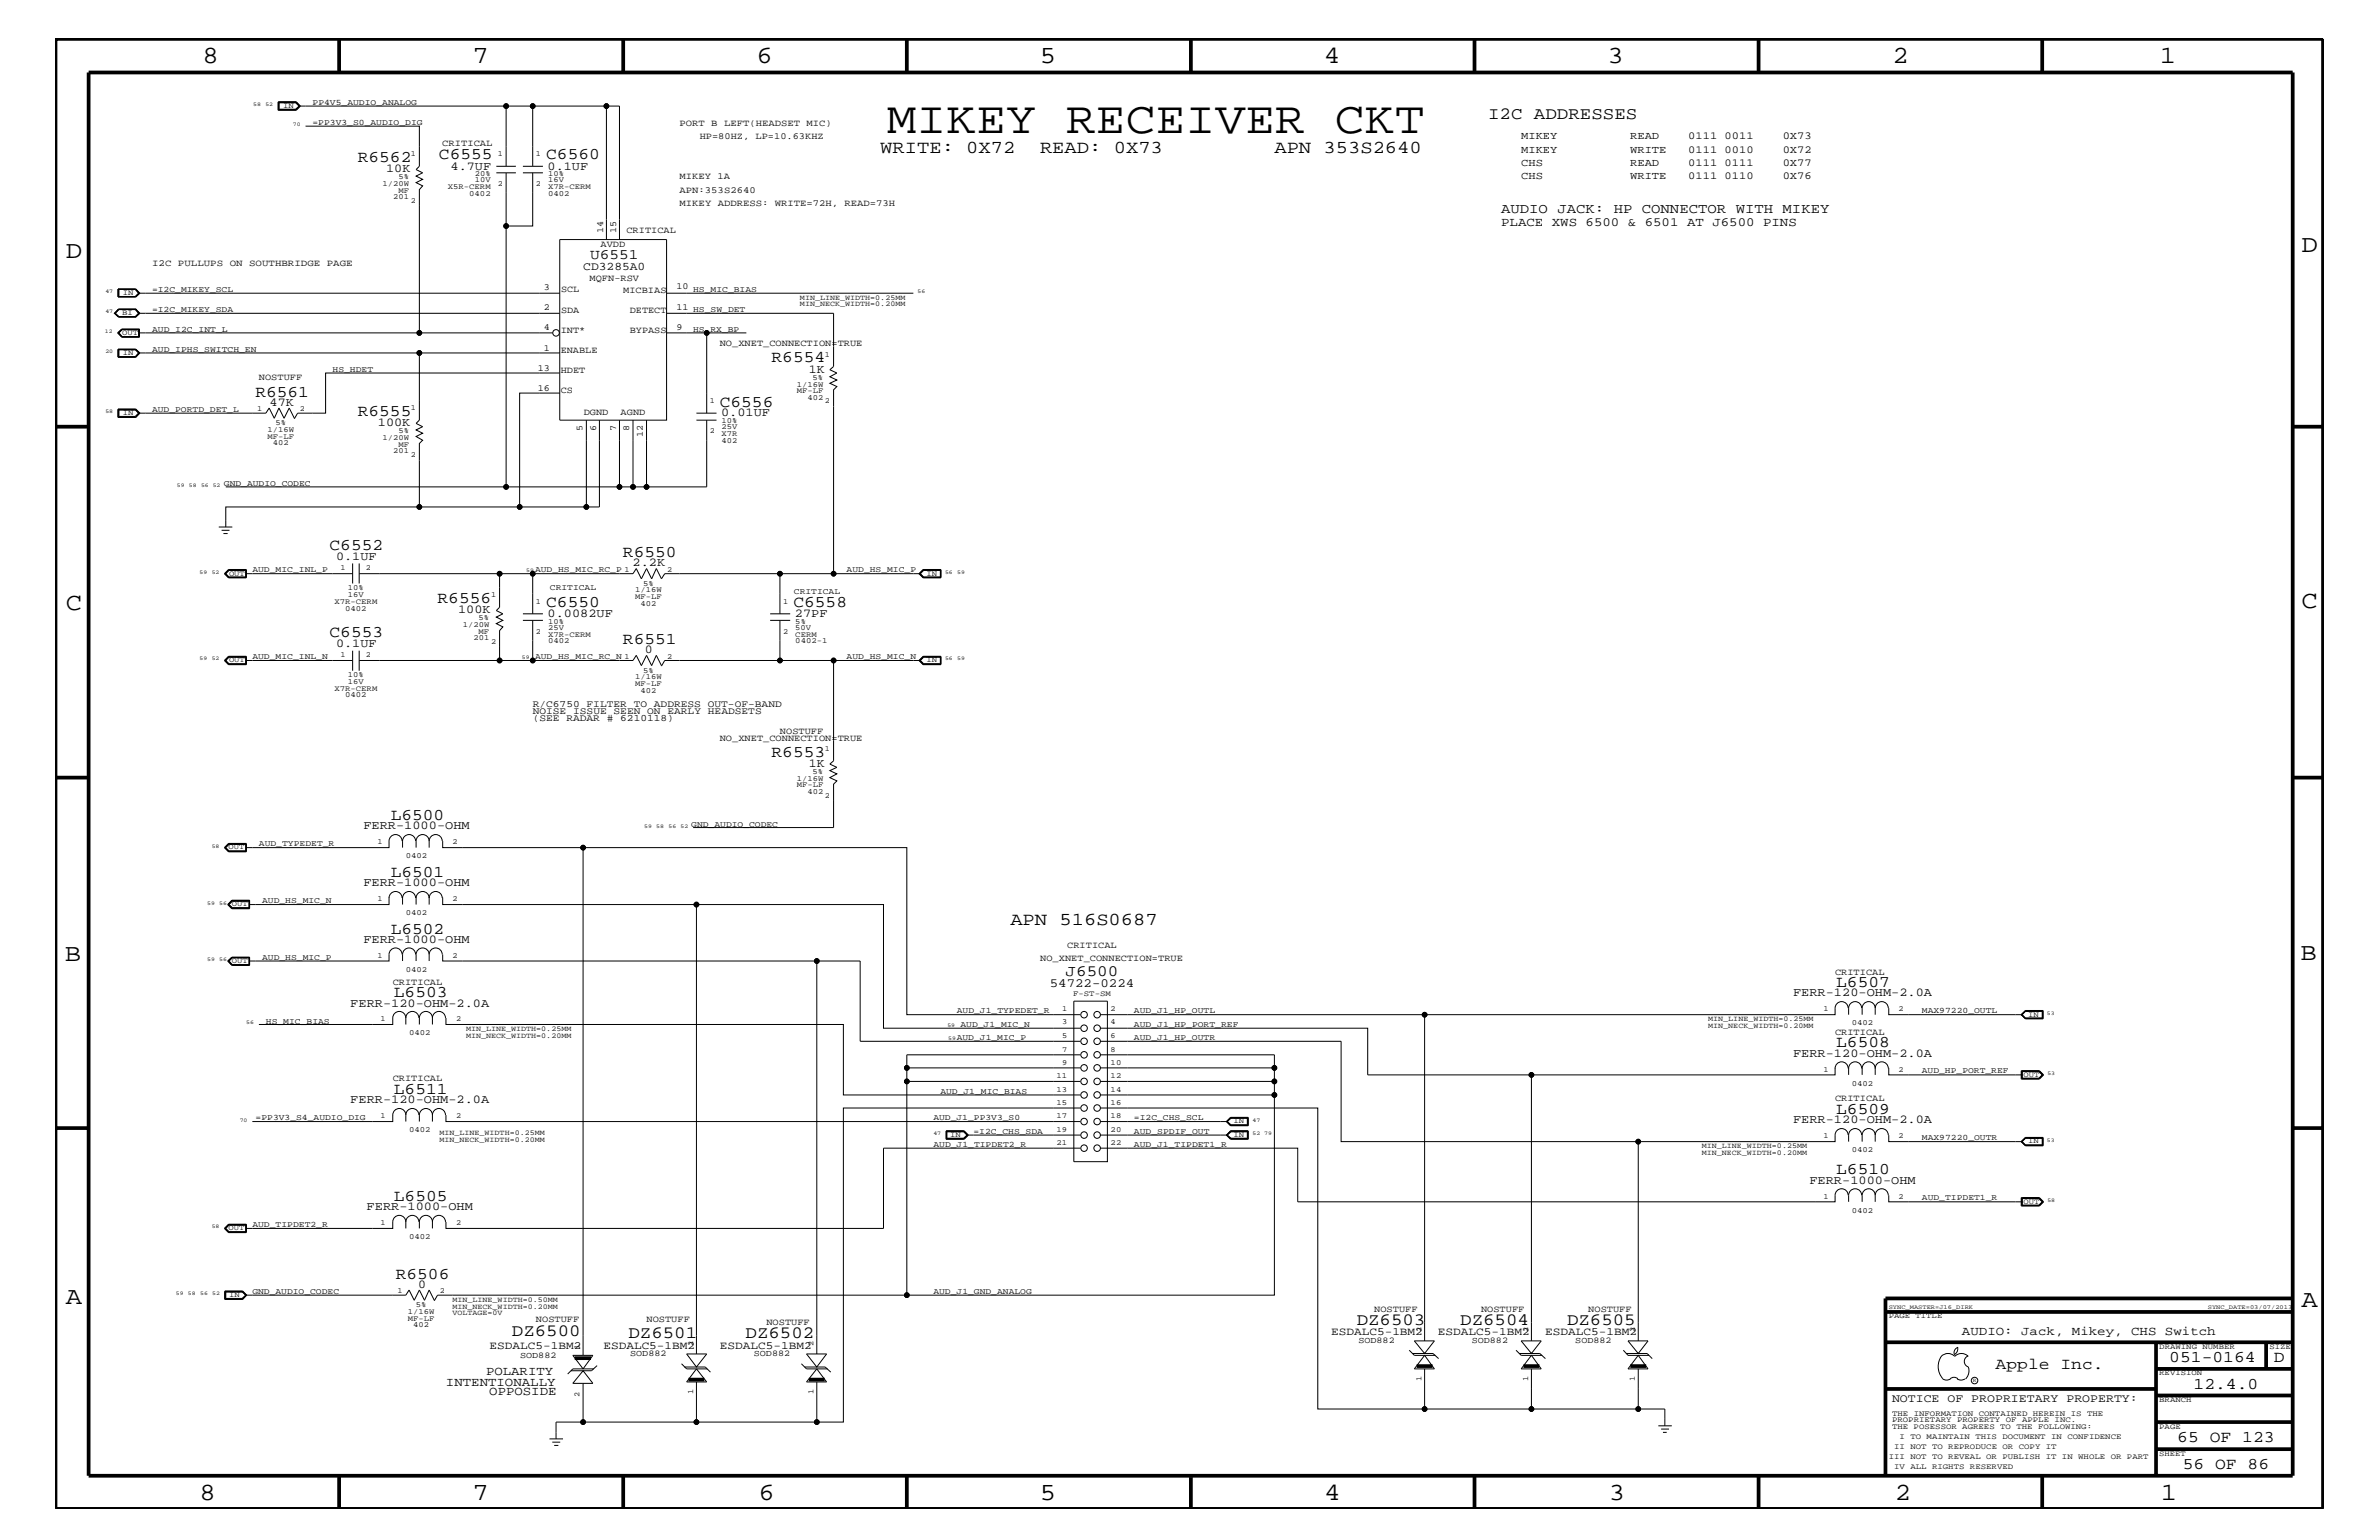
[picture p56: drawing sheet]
<svg xmlns="http://www.w3.org/2000/svg" width="432mm" height="279mm" viewBox="0 0 432 279" stroke-linecap="round" stroke-linejoin="round" font-family="sans-serif">
<defs><g id="words">
<text font-size="8.2" x="161" y="24.1">MIKEY RECEIVER CKT</text>
<g font-size="4.5">
<text x="36.7" y="11.5">8</text>
<text x="85.8" y="11.5">7</text>
<text x="137.3" y="11.5">6</text>
<text x="188.7" y="11.5">5</text>
<text x="240.3" y="11.5">4</text>
<text x="291.8" y="11.5">3</text>
<text x="343.5" y="11.5">2</text>
<text x="392" y="11.5">1</text>
<text x="11.9" y="46.8">D</text>
<text x="417.7" y="45.7">D</text>
<text x="11.9" y="110.6">C</text>
<text x="417.7" y="110.3">C</text>
<text x="11.8" y="174.3">B</text>
<text x="417.6" y="174.2">B</text>
<text x="11.9" y="236.7">A</text>
<text x="417.7" y="237.1">A</text>
<text x="36.2" y="272.1">8</text>
<text x="85.8" y="272.1">7</text>
<text x="137.7" y="272.1">6</text>
<text x="188.7" y="272.1">5</text>
<text x="240.4" y="272.1">4</text>
<text x="292" y="272.1">3</text>
<text x="343.9" y="272.1">2</text>
<text x="392.2" y="272.1">1</text>
</g>
<g font-size="3.3">
<text x="159.8" y="27.7">WRITE: 0X72</text>
<text x="188.8" y="27.7">READ: 0X73</text>
<text x="231.3" y="27.7">APN 353S2640</text>
<text x="183.4" y="167.8">APN 516S0687</text>
</g>
<g font-size="3.1">
<text x="270.1" y="21.6">I2C ADDRESSES</text>
<text x="92.9" y="242.4">DZ6500</text>
<text x="114.1" y="242.8">DZ6501</text>
<text x="135.3" y="242.8">DZ6502</text>
<text x="246.3" y="240.3">DZ6503</text>
<text x="265" y="240.3">DZ6504</text>
<text x="284.4" y="240.3">DZ6505</text>
</g>
<g font-size="3">
<text x="64.9" y="29.4">R6562</text>
<text x="79.7" y="28.9">C6555</text>
<text x="99.1" y="28.9">C6560</text>
<text x="140" y="65.7">R6554</text>
<text x="46.4" y="72">R6561</text>
<text x="64.9" y="75.5">R6555</text>
<text x="130.6" y="73.8">C6556</text>
<text x="59.8" y="99.9">C6552</text>
<text x="113.1" y="101">R6550</text>
<text x="79.4" y="109.4">R6556</text>
<text x="99.1" y="110.2">C6550</text>
<text x="144" y="110.2">C6558</text>
<text x="59.8" y="115.6">C6553</text>
<text x="113.1" y="116.8">R6551</text>
<text x="140" y="137.3">R6553</text>
<text x="70.9" y="148.8">L6500</text>
<text x="70.9" y="159.1">L6501</text>
<text x="70.9" y="169.4">L6502</text>
<text x="333.3" y="179.1">L6507</text>
<text x="71.5" y="181">L6503</text>
<text x="333.3" y="190">L6508</text>
<text x="71.5" y="198.5">L6511</text>
<text x="333.3" y="202.1">L6509</text>
<text x="333.3" y="213">L6510</text>
<text x="71.5" y="217.9">L6505</text>
<text x="71.8" y="232">R6506</text>
<text x="362.2" y="248.4">Apple Inc.</text>
<text x="393.7" y="247.1">051-0164</text>
<text x="398.1" y="252">12.4.0</text>
<text x="412.7" y="247.1">D</text>
<text x="395.2" y="261.6">65 OF 123</text>
<text x="396.2" y="266.6">56 OF 86</text>
</g>
<text font-size="2.9" x="193.4" y="177.1">J6500</text>
<text font-size="2.6" x="107.1" y="47">U6551</text>
<text font-size="2.5" x="272.5" y="38.6">AUDIO JACK: HP CONNECTOR WITH MIKEY</text>
<g font-size="2.3">
<text x="272.5" y="41">PLACE XWS 6500 &amp; 6501 AT J6500 PINS</text>
<text x="190.5" y="179">54722-0224</text>
<text x="356.1" y="242.3">AUDIO: Jack, Mikey, CHS Switch</text>
<text x="80.9" y="251.4">INTENTIONALLY</text>
<text x="88.2" y="249.5">POLARITY</text>
<text x="88.8" y="253.2">OPPOSIDE</text>
</g>
<g font-size="2.2">
<text x="70.1" y="31.2">10K</text>
<text x="81.8" y="30.8">4.7UF</text>
<text x="99.4" y="30.8">0.1UF</text>
<text x="146.8" y="67.6">1K</text>
<text x="48.9" y="73.7">47K</text>
<text x="68.6" y="77.3">100K</text>
<text x="130.9" y="75.6">0.01UF</text>
<text x="61" y="101.6">0.1UF</text>
<text x="114.8" y="102.7">2.2K</text>
<text x="83.1" y="111.2">100K</text>
<text x="99.4" y="112">0.0082UF</text>
<text x="144.3" y="112">27PF</text>
<text x="61" y="117.4">0.1UF</text>
<text x="117.1" y="118.5">0</text>
<text x="146.8" y="139.1">1K</text>
<text x="66" y="150.5">FERR-1000-OHM</text>
<text x="66" y="160.8">FERR-1000-OHM</text>
<text x="66" y="171.1">FERR-1000-OHM</text>
<text x="63.6" y="182.7">FERR-120-OHM-2.0A</text>
<text x="325.5" y="180.8">FERR-120-OHM-2.0A</text>
<text x="325.5" y="191.7">FERR-120-OHM-2.0A</text>
<text x="63.6" y="200.2">FERR-120-OHM-2.0A</text>
<text x="325.5" y="203.8">FERR-120-OHM-2.0A</text>
<text x="328.4" y="214.7">FERR-1000-OHM</text>
<text x="66.5" y="219.6">FERR-1000-OHM</text>
<text x="75.9" y="233.7">0</text>
</g>
<g font-size="2.1">
<text x="105.9" y="49.1">CD3285A0</text>
<text x="343.4" y="254.4">NOTICE OF PROPRIETARY PROPERTY:</text>
</g>
<g font-size="2">
<text x="88.9" y="244.7">ESDALC5-1BM2</text>
<text x="109.5" y="244.7">ESDALC5-1BM2</text>
<text x="130.7" y="244.7">ESDALC5-1BM2</text>
<text x="241.6" y="242.3">ESDALC5-1BM2</text>
<text x="261" y="242.3">ESDALC5-1BM2</text>
<text x="280.5" y="242.3">ESDALC5-1BM2</text>
</g>
<g font-size="1.9">
<text x="276.1" y="25.3">MIKEY</text>
<text x="276.1" y="27.7">MIKEY</text>
<text x="295.9" y="25.3">READ</text>
<text x="295.9" y="27.7">WRITE</text>
<text x="306.4" y="25.3">0111 0011</text>
<text x="306.4" y="27.7">0111 0010</text>
<text x="323.6" y="25.3">0X73</text>
<text x="323.6" y="27.7">0X72</text>
<text x="276.1" y="32.5">CHS</text>
<text x="276.1" y="30.2">CHS</text>
<text x="295.9" y="32.5">WRITE</text>
<text x="295.9" y="30.2">READ</text>
<text x="306.4" y="32.5">0111 0110</text>
<text x="306.4" y="30.2">0111 0111</text>
<text x="323.6" y="32.5">0X76</text>
<text x="323.6" y="30.2">0X77</text>
</g>
<g font-size="1.8">
<text x="96.7" y="130.8">(SEE RADAR # 6210118)</text>
<text x="96.7" y="128.3">R/C6750 FILTER TO ADDRESS OUT-OF-BAND</text>
<text x="96.7" y="129.6">NOISE ISSUE SEEN ON EARLY HEADSETS</text>
</g>
<g font-size="1.7">
<text x="123.4" y="22.9">PORT B LEFT(HEADSET MIC)</text>
<text x="80.3" y="26.5">CRITICAL</text>
<text x="127" y="25.3">HP=80HZ, LP=10.63KHZ</text>
<text x="123.4" y="32.5">MIKEY 1A</text>
<text x="123.4" y="35">APN:353S2640</text>
<text x="123.4" y="37.4">MIKEY ADDRESS: WRITE=72H, READ=73H</text>
<text x="109" y="44.9">AVDD</text>
<text x="109.5" y="42.3" transform="rotate(-90 109.5 42.3)">14</text>
<text x="111.8" y="42.3" transform="rotate(-90 111.8 42.3)">15</text>
<text x="113.7" y="42.3">CRITICAL</text>
<text x="27.6" y="48.3">I2C PULLUPS ON SOUTHBRIDGE PAGE</text>
<text x="98.7" y="52.7">3</text>
<text x="101.9" y="53">SCL</text>
<text x="107" y="51">MQFN-RSV</text>
<text x="113.1" y="53.2">MICBIAS</text>
<text x="122.8" y="52.5">10</text>
<text x="98.7" y="59.9">4</text>
<text x="98.7" y="56.2">2</text>
<text x="101.9" y="56.8">SDA</text>
<text x="114.3" y="56.8">DETECT</text>
<text x="122.8" y="56.2">11</text>
<text x="122.8" y="59.8">9</text>
<text x="98.7" y="63.6">1</text>
<text x="101.8" y="64">ENABLE</text>
<text x="101.8" y="60.4">INT*</text>
<text x="114.3" y="60.4">BYPASS</text>
<text x="130.6" y="62.9">NO_XNET_CONNECTION=TRUE</text>
<text x="47" y="68.9">NOSTUFF</text>
<text x="97.6" y="70.9">16</text>
<text x="97.6" y="67.3">13</text>
<text x="101.8" y="71.3">CS</text>
<text x="101.8" y="67.7">HDET</text>
<text x="106" y="75.4">DGND</text>
<text x="112.6" y="75.4">AGND</text>
<text x="105.7" y="78.3" transform="rotate(-90 105.7 78.3)">5</text>
<text x="108.2" y="78.3" transform="rotate(-90 108.2 78.3)">6</text>
<text x="111.8" y="78.3" transform="rotate(-90 111.8 78.3)">7</text>
<text x="114.2" y="78.3" transform="rotate(-90 114.2 78.3)">8</text>
<text x="116.7" y="79.4" transform="rotate(-90 116.7 79.4)">12</text>
<text x="130.6" y="134.4">NO_XNET_CONNECTION=TRUE</text>
<text x="141.6" y="133.2">NOSTUFF</text>
<text x="193.7" y="172">CRITICAL</text>
<text x="71.3" y="178.7">CRITICAL</text>
<text x="188.8" y="174.4">NO_XNET_CONNECTION=TRUE</text>
<text x="333.1" y="176.8">CRITICAL</text>
<text x="333.1" y="187.7">CRITICAL</text>
<text x="71.3" y="196.2">CRITICAL</text>
<text x="333.1" y="199.8">CRITICAL</text>
<text x="97.3" y="239.9">NOSTUFF</text>
<text x="117.3" y="239.9">NOSTUFF</text>
<text x="249.4" y="238">NOSTUFF</text>
<text x="268.8" y="238">NOSTUFF</text>
<text x="288.3" y="238">NOSTUFF</text>
<text x="139.1" y="240.5">NOSTUFF</text>
</g>
<g font-size="1.6">
<text x="246.5" y="243.6">SOD882</text>
<text x="267.1" y="243.6">SOD882</text>
<text x="285.9" y="243.6">SOD882</text>
<text x="94.4" y="246.4">SOD882</text>
<text x="114.4" y="246.1">SOD882</text>
<text x="136.8" y="246.1">SOD882</text>
</g>
<g font-size="1.5">
<text x="56.7" y="19">PP4V5_AUDIO_ANALOG</text>
<text x="56.7" y="22.6">=PP3V3_S0_AUDIO_DIG</text>
<text x="27.6" y="52.9">=I2C_MIKEY_SCL</text>
<text x="125.8" y="52.9">HS_MIC_BIAS</text>
<text x="27.6" y="56.6">=I2C_MIKEY_SDA</text>
<text x="125.8" y="56.6">HS_SW_DET</text>
<text x="27.6" y="63.9">AUD_IPHS_SWITCH_EN</text>
<text x="27.6" y="60.2">AUD_I2C_INT_L</text>
<text x="125.8" y="60.2">HS_RX_BP</text>
<text x="60.4" y="67.5">HS_HDET</text>
<text x="27.6" y="74.7">AUD_PORTD_DET_L</text>
<text x="40.6" y="88.3">GND_AUDIO_CODEC</text>
<text x="45.8" y="103.8">AUD_MIC_INL_P</text>
<text x="97.1" y="103.8">AUD_HS_MIC_RC_P 1</text>
<text x="99.8" y="107.1">CRITICAL</text>
<text x="144.1" y="107.7">CRITICAL</text>
<text x="153.7" y="103.8">AUD_HS_MIC_P</text>
<text x="45.8" y="119.6">AUD_MIC_INL_N</text>
<text x="97.1" y="119.6">AUD_HS_MIC_RC_N 1</text>
<text x="153.7" y="119.6">AUD_HS_MIC_N</text>
<text x="47" y="153.5">AUD_TYPEDET_R</text>
<text x="125.5" y="150.1">GND_AUDIO_CODEC</text>
<text x="47.6" y="163.9">AUD_HS_MIC_N</text>
<text x="47.6" y="174.2">AUD_HS_MIC_P</text>
<text x="48.3" y="185.7">HS_MIC_BIAS</text>
<text x="173.7" y="183.8">AUD_J1_TYPEDET_R</text>
<text x="205.8" y="183.8">AUD_J1_HP_OUTL</text>
<text x="348.8" y="183.8">MAX97220_OUTL</text>
<text x="173.7" y="188.7">AUD_J1_MIC_P</text>
<text x="174.3" y="186.3">AUD_J1_MIC_N</text>
<text x="205.8" y="188.7">AUD_J1_HP_OUTR</text>
<text x="205.8" y="186.3">AUD_J1_HP_PORT_REF</text>
<text x="348.8" y="194.8">AUD_HP_PORT_REF</text>
<text x="46.4" y="203.2">=PP3V3_S4_AUDIO_DIG</text>
<text x="169.4" y="203.2">AUD_J1_PP3V3_S0</text>
<text x="170.7" y="198.4">AUD_J1_MIC_BIAS</text>
<text x="205.8" y="203.2">=I2C_CHS_SCL</text>
<text x="169.4" y="208.1">AUD_J1_TIPDET2_R</text>
<text x="176.7" y="205.7">=I2C_CHS_SDA</text>
<text x="205.8" y="205.7">AUD_SPDIF_OUT</text>
<text x="205.8" y="208.1">AUD_J1_TIPDET1_R</text>
<text x="348.8" y="206.9">MAX97220_OUTR</text>
<text x="348.8" y="217.8">AUD_TIPDET1_R</text>
<text x="45.8" y="222.6">AUD_TIPDET2_R</text>
<text x="45.8" y="234.7">GND_AUDIO_CODEC</text>
<text x="169.4" y="234.7">AUD_J1_GND_ANALOG</text>
</g>
<g font-size="1.4">
<text x="51.4" y="19.6">IN</text>
<text x="74.6" y="28.3">1</text>
<text x="90.3" y="28.3">1</text>
<text x="97.3" y="28.3">1</text>
<text x="69.4" y="33.7">1/20W</text>
<text x="72.3" y="35">MF</text>
<text x="72.3" y="32.5">5%</text>
<text x="81.3" y="34.2">X5R-CERM</text>
<text x="85.2" y="35.5">0402</text>
<text x="86.2" y="33">10V</text>
<text x="86.2" y="31.9">20%</text>
<text x="90.3" y="33.7">2</text>
<text x="97.3" y="33.7">2</text>
<text x="99.5" y="35.5">0402</text>
<text x="99.5" y="34.2">X7R-CERM</text>
<text x="99.5" y="33">16V</text>
<text x="99.5" y="31.9">10%</text>
<text x="71.4" y="36.2">201</text>
<text x="74.6" y="36.8">2</text>
<text x="22.3" y="53.5">IN</text>
<text x="22.2" y="57.2">BI</text>
<text x="145.2" y="55.6">MIN_NECK_WIDTH=0.20MM</text>
<text x="145.2" y="54.4">MIN_LINE_WIDTH=0.25MM</text>
<text x="22.2" y="60.8">OUT</text>
<text x="22.3" y="64.5">IN</text>
<text x="149.7" y="64.7">1</text>
<text x="144.6" y="71.3">MF-LF</text>
<text x="144.6" y="70.1">1/16W</text>
<text x="147.5" y="68.9">5%</text>
<text x="22.3" y="75.4">IN</text>
<text x="46.7" y="74.6">1</text>
<text x="50" y="77.2">5%</text>
<text x="54.4" y="74.6">2</text>
<text x="74.6" y="74.4">1</text>
<text x="128.9" y="73.2">1</text>
<text x="131" y="76.8">10%</text>
<text x="131" y="77.9">25V</text>
<text x="146.6" y="72.6">402</text>
<text x="149.7" y="73.2">2</text>
<text x="48.6" y="79.6">MF-LF</text>
<text x="48.6" y="78.3">1/16W</text>
<text x="49.5" y="80.8">402</text>
<text x="69.4" y="79.9">1/20W</text>
<text x="71.4" y="82.2">201</text>
<text x="72.3" y="81.1">MF</text>
<text x="72.3" y="78.6">5%</text>
<text x="74.6" y="82.8">2</text>
<text x="128.9" y="78.6">2</text>
<text x="131" y="79.1">X7R</text>
<text x="131" y="80.3">402</text>
<text x="41.6" y="104.4">OUT</text>
<text x="61.8" y="103.5">1</text>
<text x="63.2" y="107.1">10%</text>
<text x="66.4" y="103.5">2</text>
<text x="115.3" y="107.5">1/16W</text>
<text x="116.7" y="106.3">5%</text>
<text x="121.1" y="103.7">2</text>
<text x="168.1" y="104.4">IN</text>
<text x="60.7" y="109.5">X7R-CERM</text>
<text x="62.7" y="110.8">0402</text>
<text x="63.2" y="108.3">16V</text>
<text x="84" y="113.7">1/20W</text>
<text x="86.9" y="112.6">5%</text>
<text x="89.2" y="108.3">1</text>
<text x="97.3" y="109.5">1</text>
<text x="99.5" y="113.1">10%</text>
<text x="115.3" y="108.7">MF-LF</text>
<text x="116.2" y="109.9">402</text>
<text x="142.2" y="109.5">1</text>
<text x="144.4" y="113.1">5%</text>
<text x="61.8" y="119.2">1</text>
<text x="66.4" y="119.2">2</text>
<text x="85.9" y="116.2">201</text>
<text x="86.9" y="115">MF</text>
<text x="89.2" y="116.8">2</text>
<text x="97.3" y="115">2</text>
<text x="99.5" y="116.7">0402</text>
<text x="99.5" y="115.5">X7R-CERM</text>
<text x="99.5" y="114.2">25V</text>
<text x="121.1" y="119.5">2</text>
<text x="142.2" y="115">2</text>
<text x="144.4" y="116.7">0402-1</text>
<text x="144.4" y="114.2">50V</text>
<text x="144.4" y="115.5">CERM</text>
<text x="41.6" y="120.2">OUT</text>
<text x="60.7" y="125.3">X7R-CERM</text>
<text x="63.2" y="122.9">10%</text>
<text x="63.2" y="124.1">16V</text>
<text x="115.3" y="123.2">1/16W</text>
<text x="115.3" y="124.4">MF-LF</text>
<text x="116.2" y="125.7">402</text>
<text x="116.7" y="122">5%</text>
<text x="168.1" y="120.2">IN</text>
<text x="62.7" y="126.5">0402</text>
<text x="149.7" y="136.2">1</text>
<text x="144.6" y="142.9">MF-LF</text>
<text x="144.6" y="141.7">1/16W</text>
<text x="147.5" y="140.4">5%</text>
<text x="146.6" y="144">402</text>
<text x="149.7" y="144.7">2</text>
<text x="41.5" y="154.1">OUT</text>
<text x="68.5" y="153.2">1</text>
<text x="73.7" y="155.7">0402</text>
<text x="82.1" y="153.2">2</text>
<text x="42.1" y="164.5">OUT</text>
<text x="68.5" y="163.5">1</text>
<text x="73.7" y="166.1">0402</text>
<text x="82.1" y="163.5">2</text>
<text x="68.5" y="173.8">1</text>
<text x="82.1" y="173.8">2</text>
<text x="42.1" y="174.8">OUT</text>
<text x="73.7" y="176.3">0402</text>
<text x="69.1" y="185.3">1</text>
<text x="82.8" y="185.3">2</text>
<text x="192.8" y="183.5">1</text>
<text x="192.8" y="185.9">3</text>
<text x="194.8" y="180.7">F-ST-SM</text>
<text x="201.6" y="183.5">2</text>
<text x="201.6" y="185.9">4</text>
<text x="310" y="185.3">MIN_LINE_WIDTH=0.25MM</text>
<text x="331" y="183.5">1</text>
<text x="344.6" y="183.5">2</text>
<text x="368.1" y="184.4">IN</text>
<text x="74.3" y="187.8">0402</text>
<text x="84.6" y="187.1">MIN_LINE_WIDTH=0.25MM</text>
<text x="84.6" y="188.3">MIN_NECK_WIDTH=0.20MM</text>
<text x="192.8" y="190.8">7</text>
<text x="192.8" y="188.3">5</text>
<text x="201.6" y="188.3">6</text>
<text x="201.6" y="190.8">8</text>
<text x="310" y="186.5">MIN_NECK_WIDTH=0.20MM</text>
<text x="336.1" y="186">0402</text>
<text x="191.8" y="195.6">11</text>
<text x="192.8" y="193.2">9</text>
<text x="201.6" y="193.2">10</text>
<text x="201.6" y="195.6">12</text>
<text x="331" y="194.4">1</text>
<text x="336.1" y="197">0402</text>
<text x="344.6" y="194.4">2</text>
<text x="367.3" y="195.4">OUT</text>
<text x="69.1" y="202.9">1</text>
<text x="82.8" y="202.9">2</text>
<text x="191.8" y="198.1">13</text>
<text x="191.8" y="200.4">15</text>
<text x="191.8" y="202.9">17</text>
<text x="201.6" y="198.1">14</text>
<text x="201.6" y="202.9">18</text>
<text x="201.6" y="200.4">16</text>
<text x="223.9" y="203.8">IN</text>
<text x="74.3" y="205.4">0402</text>
<text x="79.8" y="205.9">MIN_LINE_WIDTH=0.25MM</text>
<text x="79.8" y="207.1">MIN_NECK_WIDTH=0.20MM</text>
<text x="172.5" y="206.3">IN</text>
<text x="191.8" y="205.3">19</text>
<text x="191.8" y="207.7">21</text>
<text x="201.6" y="205.3">20</text>
<text x="201.6" y="207.7">22</text>
<text x="223.9" y="206.3">IN</text>
<text x="308.9" y="208.3">MIN_LINE_WIDTH=0.25MM</text>
<text x="308.9" y="209.6">MIN_NECK_WIDTH=0.20MM</text>
<text x="331" y="206.5">1</text>
<text x="336.1" y="209.1">0402</text>
<text x="344.6" y="206.5">2</text>
<text x="368.1" y="207.5">IN</text>
<text x="331" y="217.5">1</text>
<text x="336.1" y="220">0402</text>
<text x="344.6" y="217.5">2</text>
<text x="367.3" y="218.4">OUT</text>
<text x="41.5" y="223.2">OUT</text>
<text x="69.1" y="222.3">1</text>
<text x="74.3" y="224.8">0402</text>
<text x="82.8" y="222.3">2</text>
<text x="41.6" y="235.4">IN</text>
<text x="72.1" y="234.6">1</text>
<text x="74" y="238.4">1/16W</text>
<text x="74" y="239.6">MF-LF</text>
<text x="75.5" y="237.2">5%</text>
<text x="79.8" y="234.6">2</text>
<text x="82.1" y="237.4">MIN_NECK_WIDTH=0.20MM</text>
<text x="82.1" y="238.6">VOLTAGE=0V</text>
<text x="82.1" y="236.2">MIN_LINE_WIDTH=0.50MM</text>
<text x="342.8" y="239.2">PAGE TITLE</text>
<text x="75" y="240.8">402</text>
<text x="105.2" y="244.7" transform="rotate(-90 105.2 244.7)">1</text>
<text x="125.8" y="244.1" transform="rotate(-90 125.8 244.1)">2</text>
<text x="147.7" y="244.1" transform="rotate(-90 147.7 244.1)">2</text>
<text x="258" y="241.7" transform="rotate(-90 258 241.7)">2</text>
<text x="277.4" y="241.7" transform="rotate(-90 277.4 241.7)">2</text>
<text x="296.8" y="241.7" transform="rotate(-90 296.8 241.7)">2</text>
<text x="391.9" y="244.7">DRAWING NUMBER</text>
<text x="411.9" y="244.7">SIZE</text>
<text x="258" y="250.5" transform="rotate(-90 258 250.5)">1</text>
<text x="277.4" y="250.5" transform="rotate(-90 277.4 250.5)">1</text>
<text x="296.8" y="250.5" transform="rotate(-90 296.8 250.5)">1</text>
<text x="391.9" y="249.5">REVISION</text>
<text x="105.2" y="253.5" transform="rotate(-90 105.2 253.5)">2</text>
<text x="125.8" y="252.9" transform="rotate(-90 125.8 252.9)">1</text>
<text x="147.7" y="252.9" transform="rotate(-90 147.7 252.9)">1</text>
<text x="343.4" y="256.8">THE INFORMATION CONTAINED HEREIN IS THE</text>
<text x="391.9" y="254.4">BRANCH</text>
<text x="343.4" y="258">PROPRIETARY PROPERTY OF APPLE INC.</text>
<text x="343.4" y="259.3">THE POSESSOR AGREES TO THE FOLLOWING:</text>
<text x="343.8" y="262.9">II NOT TO REPRODUCE OR COPY IT</text>
<text x="344.8" y="261.1">I TO MAINTAIN THIS DOCUMENT IN CONFIDENCE</text>
<text x="391.9" y="259.3">PAGE</text>
<text x="342.8" y="264.7">III NOT TO REVEAL OR PUBLISH IT IN WHOLE OR PART</text>
<text x="343.8" y="266.6">IV ALL RIGHTS RESERVED</text>
<text x="391.9" y="264.1">SHEET</text>
</g>
<g font-size="1.1">
<text x="342.8" y="237.4">SYNC_MASTER=J16_DIRK</text>
<text x="400.7" y="237.4">SYNC_DATE=03/07/2013</text>
</g>
<g font-size="1">
<text x="46" y="19.2">58</text>
<text x="48.2" y="19.2">52</text>
<text x="53.2" y="22.9">70</text>
<text x="19.1" y="53.2">47</text>
<text x="166.5" y="53.2">56</text>
<text x="19.1" y="56.8">47</text>
<text x="19.1" y="60.4">12</text>
<text x="19.1" y="64">20</text>
<text x="19.1" y="75">58</text>
<text x="32.1" y="88.3">59</text>
<text x="34.3" y="88.3">58</text>
<text x="36.5" y="88.3">56 52</text>
<text x="36.2" y="104.1">59</text>
<text x="38.4" y="104.1">52</text>
<text x="95.5" y="103.8">59</text>
<text x="171.5" y="104.1">56</text>
<text x="173.7" y="104.1">59</text>
<text x="36.2" y="119.8">59</text>
<text x="38.4" y="119.8">52</text>
<text x="94.7" y="119.6">59</text>
<text x="171.5" y="119.8">56</text>
<text x="173.7" y="119.8">59</text>
<text x="38.4" y="153.8">58</text>
<text x="116.9" y="150.1">59</text>
<text x="119.1" y="150.1">58</text>
<text x="121.3" y="150.1">56</text>
<text x="123.5" y="150.1">52</text>
<text x="37.6" y="164.1">59</text>
<text x="39.8" y="164.1">56</text>
<text x="37.6" y="174.4">59</text>
<text x="39.8" y="174.4">56</text>
<text x="44.7" y="185.9">56</text>
<text x="371.5" y="184.1">53</text>
<text x="172" y="186.3">59</text>
<text x="172.1" y="188.7">59</text>
<text x="371.6" y="195">53</text>
<text x="43.5" y="203.5">70</text>
<text x="227.3" y="203.5">47</text>
<text x="169.4" y="205.9">47</text>
<text x="227.3" y="205.9">52 79</text>
<text x="371.5" y="207.1">53</text>
<text x="371.6" y="218">58</text>
<text x="38.4" y="222.9">58</text>
<text x="31.9" y="235">59</text>
<text x="34.1" y="235">58</text>
<text x="36.3" y="235">56</text>
<text x="38.5" y="235">52</text>
<text x="358.1" y="250.7">R</text>
</g>
</g></defs>
<g fill="none" stroke="#000" stroke-width=".18">
<path d="M50.5 18.5h3.3l.7 .7-.7 .8h-3.3zM50.5 18.5v1.4h3.3l.6-.7-.6-.7M50.6 18.6h3.1l.7 .6-.7 .6h-3.1zM50.6 18.7h3.1l.6 .5M54.3 19.2h37.6v11M54.3 19.2l-.6 .6M91.9 19.2h4.8v11M96.7 19.2h13.4v24.3M110.1 19.2h2.3v24.3M55.5 22.9h20.6v7.3l-.6 .6 1.2 .6-1.2 .5 1.2 .6-1.2 .6 1.2 .6-.6 .7v26h24.2M90.1 31.4h3.5M90.1 30.2h3.5"/>
<path d="M91.9 31.4v9.6h4.8v-9.6M94.9 31.4h3.7M94.9 30.2h3.7M21.5 56.2h3.1l.6 .6-.6 .6h-3.1l-.6-.6zM21.5 56.1h3.1l.7 .7-.7 .7h-3.1M21.5 56.1h3.1l.8 .7-.8 .7h-3.1M21.5 56.1l-.8 .7 .8 .7M21.5 56.1l-.7 .7 .7 .7M21.5 52.5h3.1l.6 .7-.6 .6h-3.1zM21.6 52.5v1.3M22.1 59.7l-.8 .7 .8 .8M22.1 59.7h3.2v1.5h-3.2"/>
<path d="M22.1 59.7l-.7 .7 .7 .8M22.2 59.8l-.6 .6 .6 .7M24.6 52.5l.5 .7M24.6 52.4h-3.2v1.5h3.2M24.6 52.4l.8 .8-.8 .7M24.6 52.4l.7 .8-.7 .7M25.1 56.8l-.5 .6h-3l-.7-.6 .7-.6h3l.5 .6h76.5M25.1 53.2l-.5 .6M25.1 53.2h76.5M25.1 59.8v1.3M91.9 41v47.3h20.5v-12.1M101.6 43.5h19.4v32.7h-19.4z"/>
<path d="M121 56.8h30.3v9.7l-.7 .6 1.3 .6-1.3 .7 1.3 .5-1.3 .6 1.3 .6-.6 .6v33.4M121 53.2h44.8M21.4 74.2h3.2l.8 .8-.8 .7h-3.2zM21.4 74.3h3.2l.7 .7-.7 .7M21.5 63.4h3.1l.6 .6-.6 .7h-3.1zM21.5 74.4h3.1l.6 .6-.6 .6h-3.1zM21.5 60.4l.6-.6h3.1v1.3h-3.1zM21.6 63.4v1.3M21.6 74.4v1.2h3l.5-.6M24.6 63.4l.5 .6M24.6 74.4l.5 .6M24.6 63.4h-3.2v1.4h3.2"/>
<path d="M24.6 63.4l.8 .6-.8 .8M24.6 63.4l.7 .6-.7 .8M25.1 64l-.5 .7M25.1 60.4h51M25.1 64h76.5M25.1 75h23.2l.6-1 .9 1.9 .8-1.9 1 1.9 .9-1.9 .9 1.9M76.1 64v12.2l-.6 .6 1.2 .6-1.2 .6 1.2 .6-1.2 .6 1.2 .7-.6 .6v11.5h-35.1v3.6M101.6 71.3h-7.3v20.7M101.6 67.7h-42.5v7.3h-5.1l-.6 1M106.4 76.2v15.8h-30.3M108.8 76.2v15.8h-2.4M114.9 76.2v12.1h2.4v-12.1"/>
<path d="M121 60.4h14.5M126.4 75h3.6M126.4 76.2h3.6M128.3 60.4v14.6M128.3 76.2v12.1h-11M39.7 95.6h2.5M40.2 96.2h1.5M40.6 96.8h.7M41 88.3h50.9M112.4 88.3h2.5M40.7 119.8l.8-.7h3.2v1.5h-3.2zM41.5 103.3h3.2v1.5h-3.2l-.8-.7z"/>
<path d="M41.5 119.2h3.2M41.5 119.2l-.7 .6 .7 .7M41.5 119.2l-.6 .6 .6 .7M41.5 104.8h3.2M41.5 103.4h3.2M41.5 103.4l-.7 .7 .7 .7M41.5 103.4l-.6 .7 .6 .7M44.6 119.2h-3l-.6 .6 .6 .6h3M44.6 103.5h-3l-.6 .6 .6 .6h3M44.6 103.4v1.4M44.6 119.2v1.3M44.6 119.8h19.4"/>
<path d="M44.6 104.1h19.4M64 102.2v3.7M64 118.1v3.6M65.2 104.1h25.5M65.2 102.2v3.7M65.2 118.1v3.6M90.7 119.8h24.2l.6-.9 .9 1.9 .9-1.9 1 1.9 .8-1.9 1 1.9M94.9 112.6h3.7M94.9 111.4h3.7M96.7 104.1h-6v6.1l-.6 .6 1.2 .6-1.2 .6 1.2 .6-1.2 .5 1.2 .6-.6 .7v5.4h-25.5M96.7 111.4v-7.3h18.2l.6-.9 .9 1.8 .9-1.8 1 1.8 .8-1.8 1 1.8 .6-.9h20.9v7.3M96.7 112.6v7.2"/>
<path d="M139.8 112.6h3.6M139.8 111.4h3.6M141.6 112.6v7.2h-20.9l-.6 1M141.6 119.8h25.4M141.6 104.1h25.4M151.3 119.8v18.2l-.7 .6 1.3 .6-1.3 .6 1.3 .6-1.3 .7 1.3 .6-.6 .6v7.8h-25.5M166.8 119.8l.8-.7h3.2v1.5h-3.2zM166.8 104.1l.8-.8h3.2v1.5h-3.2zM167.6 103.4l-.6 .7 .6 .7M167.6 119.2l-.6 .6 .6 .7M170.7 103.5h-3.1l-.6 .6 .6 .6h3.1M170.7 119.2h-3.1l-.6 .6 .6 .6h3.1"/>
<path d="M170.7 103.4v1.4M170.7 119.2v1.3M170.8 119.2h-3.2l-.7 .6 .7 .7h3.2M170.8 103.4h-3.2l-.7 .7 .7 .7h3.2M41.5 120.5h3.2M40.7 153.8l.8-.8h3.2v1.5h-3.2zM41.5 154.5h3.2M41.5 153.1l-.7 .7 .7 .7M41.5 153.1h3.2M41.5 153.1l-.6 .7 .6 .7M44.6 153.1v1.4M44.6 153.2h-3l-.6 .6 .6 .6h3"/>
<path d="M73 152.6a1.19 1.19 0 0 0-1.2-1.2 1.19 1.19 0 0 0-1.2 1.2v1.2h-26M75.4 152.6a1.19 1.19 0 0 0-1.1-1.2 1.19 1.19 0 0 0-1.2 1.2v1.2M77.9 152.6a1.19 1.19 0 0 0-1.2-1.2 1.19 1.19 0 0 0-1.2 1.2v1.2M77.9 152.6a1.19 1.19 0 0 1 1.2-1.2 1.19 1.19 0 0 1 1.2 1.2M77.9 152.6v1.2M80.3 152.6v1.2h25.5v92.1M105.8 153.8h58.8v30.3h31.5M41.5 164.1l.7-.7h3v1.3h-3zM42.1 163.4h3.2v1.5h-3.2l-.8-.8zM42.1 173.7h3.2v1.4h-3.2M42.1 163.4l-.7 .7 .7 .7h3.2M42.1 173.7l-.8 .7 .8 .7"/>
<path d="M42.1 173.7l-.7 .7 .7 .7M42.2 173.8h3v1.2h-3M42.2 173.8l-.7 .6 .7 .6M42.2 173.8l-.6 .6 .6 .6M45.2 163.5h-3l-.6 .6 .6 .6M70.6 162.8v1.3h-25.4M70.6 162.9a1.19 1.19 0 0 1 1.2-1.2 1.19 1.19 0 0 1 1.2 1.2M73 173.2a1.19 1.19 0 0 0-1.2-1.2 1.19 1.19 0 0 0-1.2 1.2v1.2h-25.4M73.1 162.9a1.19 1.19 0 0 1 1.2-1.2 1.19 1.19 0 0 1 1.1 1.2M73.1 162.8v1.3M75.4 173.2a1.19 1.19 0 0 0-1.1-1.2 1.19 1.19 0 0 0-1.2 1.2v1.2M75.5 162.9a1.19 1.19 0 0 1 1.2-1.2 1.19 1.19 0 0 1 1.2 1.2 1.19 1.19 0 0 1 1.2-1.2 1.19 1.19 0 0 1 1.2 1.2"/>
<path d="M75.5 162.8v1.3M77.9 173.2a1.19 1.19 0 0 0-1.2-1.2 1.19 1.19 0 0 0-1.2 1.2v1.2M77.9 173.2a1.19 1.19 0 0 1 1.2-1.2 1.19 1.19 0 0 1 1.2 1.2M77.9 162.8v1.3M77.9 173.2v1.2M80.3 162.8v1.3h46.1v81.5M80.3 173.2v1.2h75.8v14.5h40M126.4 164.1h34v22.4h35.7M148.3 174.4v71.2M73.7 184.7a1.19 1.19 0 0 0-1.2-1.2 1.19 1.19 0 0 0-1.2 1.2v1.2h-24.3M73.7 184.7a1.19 1.19 0 0 1 1.1-1.2 1.19 1.19 0 0 1 1.2 1.2M73.7 184.7v1.2"/>
<path d="M78.5 184.7a1.19 1.19 0 0 0-1.2-1.2 1.19 1.19 0 0 0-1.2 1.2v1.2M78.5 184.7a1.19 1.19 0 0 1 1.2-1.2 1.19 1.19 0 0 1 1.2 1.2M78.5 184.7v1.2M80.9 184.7v1.2h72.2v12.8h43M164.6 196.2v38.8h66.7v-36.3M164.6 196.2h31.5M164.6 193.7v2.5M194.9 181.6h6.1v29.2h-6.1zM196.1 191.4h-31.5v2.3h31.5M199.7 186.5h48.5v8.5h29.8M199.7 184.1h58.9v59.2M199.7 188.9h43.7v18.2h53.9"/>
<path d="M199.7 191.4h31.6v2.3h-31.6M231.3 193.7v2.5h-31.6M231.3 196.2v2.5h-31.6M333.1 193.7v1.3h-55.1v48.3M333.1 193.8a1.19 1.19 0 0 1 1.2-1.2 1.19 1.19 0 0 1 1.1 1.2M335.4 182.9a1.19 1.19 0 0 0-1.1-1.2 1.19 1.19 0 0 0-1.2 1.2v1.2h-74.5M335.5 193.8a1.19 1.19 0 0 1 1.2-1.2 1.19 1.19 0 0 1 1.2 1.2M335.5 193.7v1.3M337.9 182.9a1.19 1.19 0 0 0-1.2-1.2 1.19 1.19 0 0 0-1.2 1.2v1.2M338 193.8a1.19 1.19 0 0 1 1.2-1.2 1.19 1.19 0 0 1 1.2 1.2 1.19 1.19 0 0 1 1.1-1.2 1.19 1.19 0 0 1 1.2 1.2M338 193.7v1.3M340.4 182.9a1.19 1.19 0 0 0-1.2-1.2 1.19 1.19 0 0 0-1.2 1.2v1.2"/>
<path d="M340.4 182.9a1.19 1.19 0 0 1 1.1-1.2 1.19 1.19 0 0 1 1.2 1.2M340.4 182.9v1.2M340.4 193.7v1.3M342.8 182.9v1.2h24.2M342.8 193.7v1.3h24.2M366.9 194.3h3.3l.7 .7-.7 .8h-3.3zM366.9 184.1l.7 .7M366.9 194.3h3.3l.6 .7-.6 .7h-3.3zM367 184.1l.6-.6h3.1v1.2h-3.1zM367 194.3v1.4M367 194.4h3.1l.6 .6-.6 .6h-3.1M367.6 183.3h3.2v1.6h-3.2l-.7-.8z"/>
<path d="M367.6 183.4h3.2v1.4h-3.2M367.6 183.4l-.7 .7M367.6 183.4l-.7 .7 .7 .7M370.1 194.3l.7 .7-.7 .7M73.7 202.3a1.19 1.19 0 0 0-1.2-1.2 1.19 1.19 0 0 0-1.2 1.2v1.2h-25.5M73.7 202.3a1.19 1.19 0 0 1 1.1-1.2 1.19 1.19 0 0 1 1.2 1.2M73.7 202.3v1.2M78.5 202.3a1.19 1.19 0 0 0-1.2-1.2 1.19 1.19 0 0 0-1.2 1.2v1.2M78.5 202.3a1.19 1.19 0 0 1 1.2-1.2 1.19 1.19 0 0 1 1.2 1.2M78.5 202.3v1.2M80.9 202.3v1.2h115.2M171.7 205.2h3.3l.8 .7-.8 .8h-3.3z"/>
<path d="M171.8 206.5h3.1M171.8 205.2v1.4h3.1l.8-.7-.8-.7M171.8 205.3h3.1l.7 .6-.7 .6M171.9 206.5v-1.2h3l.6 .6-.6 .6M175.5 205.9h20.6M196.1 208.3h-35.7v14.6h-79.5v-1.2M196.1 201h-43v57h-4.8M199.7 208.3h35.8v9.7h97.6v-1.1a1.19 1.19 0 0 1 1.2-1.2 1.19 1.19 0 0 1 1.1 1.2M199.7 201h39.5v54.6h19.4M199.7 205.9h23.1M199.7 203.5h23.1M222.6 205.9l.8-.7h3.2v1.5h-3.2z"/>
<path d="M222.6 203.5l.8-.8h3.2v1.5h-3.2zM222.7 205.9l.7 .6h3.1M222.7 203.5l.7-.7h3.1v1.4h-3.1zM222.8 203.5l.6-.6h3v1.2h-3zM223.4 205.2l-.7 .7M223.4 206.5l-.6-.6 .6-.6h3v1.2M226.5 205.2v1.4h-3.1l-.7-.7M226.5 205.3h-3.1l-.7 .6M335.4 205.9a1.19 1.19 0 0 0-1.1-1.1 1.19 1.19 0 0 0-1.2 1.1v1.2h-35.8v36.2M337.9 216.9a1.19 1.19 0 0 0-1.2-1.2 1.19 1.19 0 0 0-1.2 1.2v1.1M337.9 205.9a1.19 1.19 0 0 0-1.2-1.1 1.19 1.19 0 0 0-1.2 1.1v1.2M340.4 216.9a1.19 1.19 0 0 0-1.2-1.2 1.19 1.19 0 0 0-1.2 1.2v1.1"/>
<path d="M340.4 216.9a1.19 1.19 0 0 1 1.1-1.2 1.19 1.19 0 0 1 1.2 1.2M340.4 205.9a1.19 1.19 0 0 0-1.2-1.1 1.19 1.19 0 0 0-1.2 1.1v1.2M340.4 205.9a1.19 1.19 0 0 1 1.1-1.1 1.19 1.19 0 0 1 1.2 1.1M340.4 205.9v1.2M340.4 216.9v1.1M342.8 216.9v1.1h24.2M342.8 205.9v1.2h24.2M366.9 217.3h3.3l.7 .7-.7 .8h-3.3zM366.9 207.1l.7 .7M366.9 217.4h3.3l.6 .6-.6 .7h-3.3zM367 217.5h3.1l.6 .5-.6 .6h-3.1M367 217.4v1.3"/>
<path d="M367.6 206.5h3.1v1.2h-3.1l-.6-.6zM367.6 206.4h3.2v1.5h-3.2l-.7-.8zM367.6 206.4h3.2v1.4h-3.2M367.6 206.4l-.7 .7M367.6 206.4l-.7 .7 .7 .7M370.1 217.4l.7 .6-.7 .7M40.7 222.9l.8-.8h3.2v1.5h-3.2zM40.8 234.2h3.2l.8 .8-.8 .7h-3.2zM40.8 234.3h3.2l.7 .7-.7 .7M40.9 234.4h3.1l.6 .6-.6 .7h-3.1zM41 234.4v1.2h2.9l.7-.6-.7-.6M41.5 223.5h3.2"/>
<path d="M41.5 222.2l-.7 .7 .7 .6M41.5 222.2h3.2M41.5 222.2l-.6 .7 .6 .6M44.6 222.2v1.3M44.6 235h29.1l.6-1 .9 1.9 .9-1.9 .9 1.9 .9-1.9 .9 1.9M44.6 222.3h-3l-.6 .6 .6 .6h3M73.7 221.7a1.19 1.19 0 0 0-1.2-1.2 1.19 1.19 0 0 0-1.2 1.2v1.2h-26.7M73.7 221.7a1.19 1.19 0 0 1 1.1-1.2 1.19 1.19 0 0 1 1.2 1.2M73.7 221.7v1.2M78.5 221.7a1.19 1.19 0 0 0-1.2-1.2 1.19 1.19 0 0 0-1.2 1.2v1.2M78.5 221.7a1.19 1.19 0 0 1 1.2-1.2 1.19 1.19 0 0 1 1.2 1.2M78.5 221.7v1.2"/>
<path d="M164.6 235h-85.2l-.6 1M104 245.9h3.6l-1.8 2.5zM105.8 248.7l1.8 2.3h-3.6zM105.8 251v7h-4.9v3.1M107.8 248.4h-3.8l-1 .9M108.4 247.8l-1 .9h-3.8M123.7 247.4l.9 1h3.8M124.2 248h3.8l.9 .9M124.6 245.6h3.7l-1.9 2.4zM126.4 250.7v7.3h-20.6M126.4 248.4l1.9 2.3h-3.7zM145.5 247.4l.9 1h3.8"/>
<path d="M146.1 248h3.7l1 .9M146.4 245.6h3.6l-1.7 2.4zM148.3 250.7v7.3h-21.9M148.3 248.4l1.7 2.3h-3.6zM255.8 245l.9 .9h3.8M256.4 245.6h3.7l1 .9M256.7 243.3h3.7l-1.8 2.3zM258.6 248.4v7.2h19.4M258.6 245.9l1.8 2.5h-3.7zM275.2 245l.9 .9h3.8M275.8 245.6h3.7l1 .9M276.1 243.3h3.6l-1.7 2.3z"/>
<path d="M278 248.4v7.2h19.3M278 245.9l1.7 2.5h-3.6zM294.6 245l.9 .9h3.8M295.1 245.6h3.9l.9 .9M295.5 243.3h3.6l-1.8 2.3zM297.3 248.4v7.2h4.9v3.1M297.3 245.9l1.8 2.5h-3.6zM301 258.7h2.4M301.5 259.3h1.4M301.8 259.9h.7M352.3 246.1a1.72 1.72 0 0 1 2.5 0 1.69 1.69 0 0 1 2.4 0M352.4 246a3.2 3.2 0 0 0 .4 4.3l.8 .1 .4-.2"/>
<path d="M354 250.2l.7-.3 .7 .3M355.2 250.2l.7 .2 .7-.2M355.3 244.4v.3a1.18 1.18 0 0 1-.6 1.1M355.4 244.4a.99 .99 0 0 0-.6 1.4M357.2 246a1.04 1.04 0 0 0-.7 1 1.04 1.04 0 0 0 .7 1M357.3 248l.1 .7a2.11 2.11 0 0 1-.6 1.5M99.7 261.1h2.5M100.2 261.6h1.5M100.6 262.2h.7"/>
<circle cx="91.9" cy="19.2" r=".42"/>
<circle cx="96.7" cy="19.2" r=".42"/>
<circle cx="110.1" cy="19.2" r=".42"/>
<circle cx="91.9" cy="41" r=".42"/>
<circle cx="76.1" cy="64" r=".42"/>
<circle cx="76.1" cy="60.4" r=".42"/>
<circle cx="100.9" cy="60.4" r=".59"/>
<circle cx="128.3" cy="60.4" r=".42"/>
<circle cx="76.1" cy="92" r=".42"/>
<circle cx="91.9" cy="88.3" r=".42"/>
<circle cx="94.3" cy="92" r=".42"/>
<circle cx="106.4" cy="92" r=".42"/>
<circle cx="112.4" cy="88.3" r=".42"/>
<circle cx="114.9" cy="88.3" r=".42"/>
<circle cx="117.3" cy="88.3" r=".42"/>
<circle cx="90.7" cy="119.8" r=".42"/>
<circle cx="90.7" cy="104.1" r=".42"/>
<circle cx="96.7" cy="119.8" r=".42"/>
<circle cx="96.7" cy="104.1" r=".42"/>
<circle cx="141.6" cy="119.8" r=".42"/>
<circle cx="141.6" cy="104.1" r=".42"/>
<circle cx="151.3" cy="119.8" r=".42"/>
<circle cx="151.3" cy="104.1" r=".42"/>
<circle cx="105.8" cy="153.8" r=".42"/>
<circle cx="126.4" cy="164.1" r=".42"/>
<circle cx="148.3" cy="174.4" r=".42"/>
<circle cx="164.6" cy="196.2" r=".42"/>
<circle cx="164.6" cy="193.7" r=".42"/>
<circle cx="196.8" cy="188.9" r=".59"/>
<circle cx="196.8" cy="186.5" r=".59"/>
<circle cx="196.8" cy="191.4" r=".59"/>
<circle cx="196.8" cy="193.7" r=".59"/>
<circle cx="196.8" cy="198.7" r=".59"/>
<circle cx="196.8" cy="196.2" r=".59"/>
<circle cx="196.8" cy="184.1" r=".59"/>
<circle cx="199.1" cy="191.4" r=".59"/>
<circle cx="199.1" cy="198.7" r=".59"/>
<circle cx="199.1" cy="193.7" r=".59"/>
<circle cx="199.1" cy="188.9" r=".59"/>
<circle cx="199.1" cy="186.5" r=".59"/>
<circle cx="199.1" cy="196.2" r=".59"/>
<circle cx="199.1" cy="184.1" r=".59"/>
<circle cx="231.3" cy="198.7" r=".42"/>
<circle cx="231.3" cy="196.2" r=".42"/>
<circle cx="231.3" cy="193.7" r=".42"/>
<circle cx="258.6" cy="184.1" r=".42"/>
<circle cx="278" cy="195" r=".42"/>
<circle cx="196.8" cy="203.5" r=".59"/>
<circle cx="196.8" cy="208.3" r=".59"/>
<circle cx="196.8" cy="205.9" r=".59"/>
<circle cx="196.8" cy="201" r=".59"/>
<circle cx="199.1" cy="203.5" r=".59"/>
<circle cx="199.1" cy="208.3" r=".59"/>
<circle cx="199.1" cy="205.9" r=".59"/>
<circle cx="199.1" cy="201" r=".59"/>
<circle cx="297.3" cy="207.1" r=".42"/>
<circle cx="164.6" cy="235" r=".42"/>
<circle cx="105.8" cy="258" r=".42"/>
<circle cx="126.4" cy="258" r=".42"/>
<circle cx="148.3" cy="258" r=".42"/>
<circle cx="258.6" cy="255.6" r=".42"/>
<circle cx="278" cy="255.6" r=".42"/>
<circle cx="297.3" cy="255.6" r=".42"/>
<circle cx="358.4" cy="250.5" r=".59"/>
</g>
<g fill="none" stroke="#000" stroke-width=".68" stroke-linecap="butt">
<path d="M10.1 7.1h411.5v266.7h-411.5zM16.1 13.2h400v254.5h-400zM61.6 7.1v6.1M113.1 7.1v6.1M164.6 7.1v6.1M216.2 7.1v6.1M267.6 7.1v6.1M319.2 7.1v6.1M370.7 7.1v6.1M10.1 77.4h6M416.1 77.4h5.5M10.1 141.1h6"/>
<path d="M416.1 141.1h5.5M10.1 204.7h6M416.1 204.7h5.5M342.2 238h73.9M416.1 235.6h-73.9v32.1M104.3 246.4h3M125 250.3h2.8M146.8 250.3h2.9M257.1 247.8h2.9M276.5 247.8h2.9M295.9 247.8h2.9M342.2 243.5h73.9"/>
<path d="M342.2 252h49.1M391.3 248.4h24.8M391.3 243.5v24.2M391.3 258h24.8M391.3 253.2h24.8M411.3 243.5v4.9M61.6 267.7v6.1M113.1 267.7v6.1M164.6 267.7v6.1M216.2 268v5.8M267.6 267.7v6.1M319.2 267.7v6.1"/>
<path d="M370.7 267.7v6.1M391.3 262.9h24.8"/>
</g>
<g fill="#000">
<circle cx="91.9" cy="19.2" r=".42"/>
<circle cx="96.7" cy="19.2" r=".42"/>
<circle cx="110.1" cy="19.2" r=".42"/>
<circle cx="91.9" cy="41" r=".42"/>
<circle cx="76.1" cy="64" r=".42"/>
<circle cx="76.1" cy="60.4" r=".42"/>
<circle cx="128.3" cy="60.4" r=".42"/>
<circle cx="76.1" cy="92" r=".42"/>
<circle cx="91.9" cy="88.3" r=".42"/>
<circle cx="94.3" cy="92" r=".42"/>
<circle cx="106.4" cy="92" r=".42"/>
<circle cx="112.4" cy="88.3" r=".42"/>
<circle cx="114.9" cy="88.3" r=".42"/>
<circle cx="117.3" cy="88.3" r=".42"/>
<circle cx="90.7" cy="119.8" r=".42"/>
<circle cx="90.7" cy="104.1" r=".42"/>
<circle cx="96.7" cy="119.8" r=".42"/>
<circle cx="96.7" cy="104.1" r=".42"/>
<circle cx="141.6" cy="119.8" r=".42"/>
<circle cx="141.6" cy="104.1" r=".42"/>
<circle cx="151.3" cy="119.8" r=".42"/>
<circle cx="151.3" cy="104.1" r=".42"/>
<circle cx="105.8" cy="153.8" r=".42"/>
<circle cx="126.4" cy="164.1" r=".42"/>
<circle cx="148.3" cy="174.4" r=".42"/>
<circle cx="164.6" cy="196.2" r=".42"/>
<circle cx="164.6" cy="193.7" r=".42"/>
<circle cx="231.3" cy="198.7" r=".42"/>
<circle cx="231.3" cy="196.2" r=".42"/>
<circle cx="231.3" cy="193.7" r=".42"/>
<circle cx="258.6" cy="184.1" r=".42"/>
<circle cx="278" cy="195" r=".42"/>
<circle cx="297.3" cy="207.1" r=".42"/>
<circle cx="164.6" cy="235" r=".42"/>
<circle cx="105.8" cy="258" r=".42"/>
<circle cx="126.4" cy="258" r=".42"/>
<circle cx="148.3" cy="258" r=".42"/>
<circle cx="258.6" cy="255.6" r=".42"/>
<circle cx="278" cy="255.6" r=".42"/>
<circle cx="297.3" cy="255.6" r=".42"/>
</g>
<use href="#words"/>
</svg>
